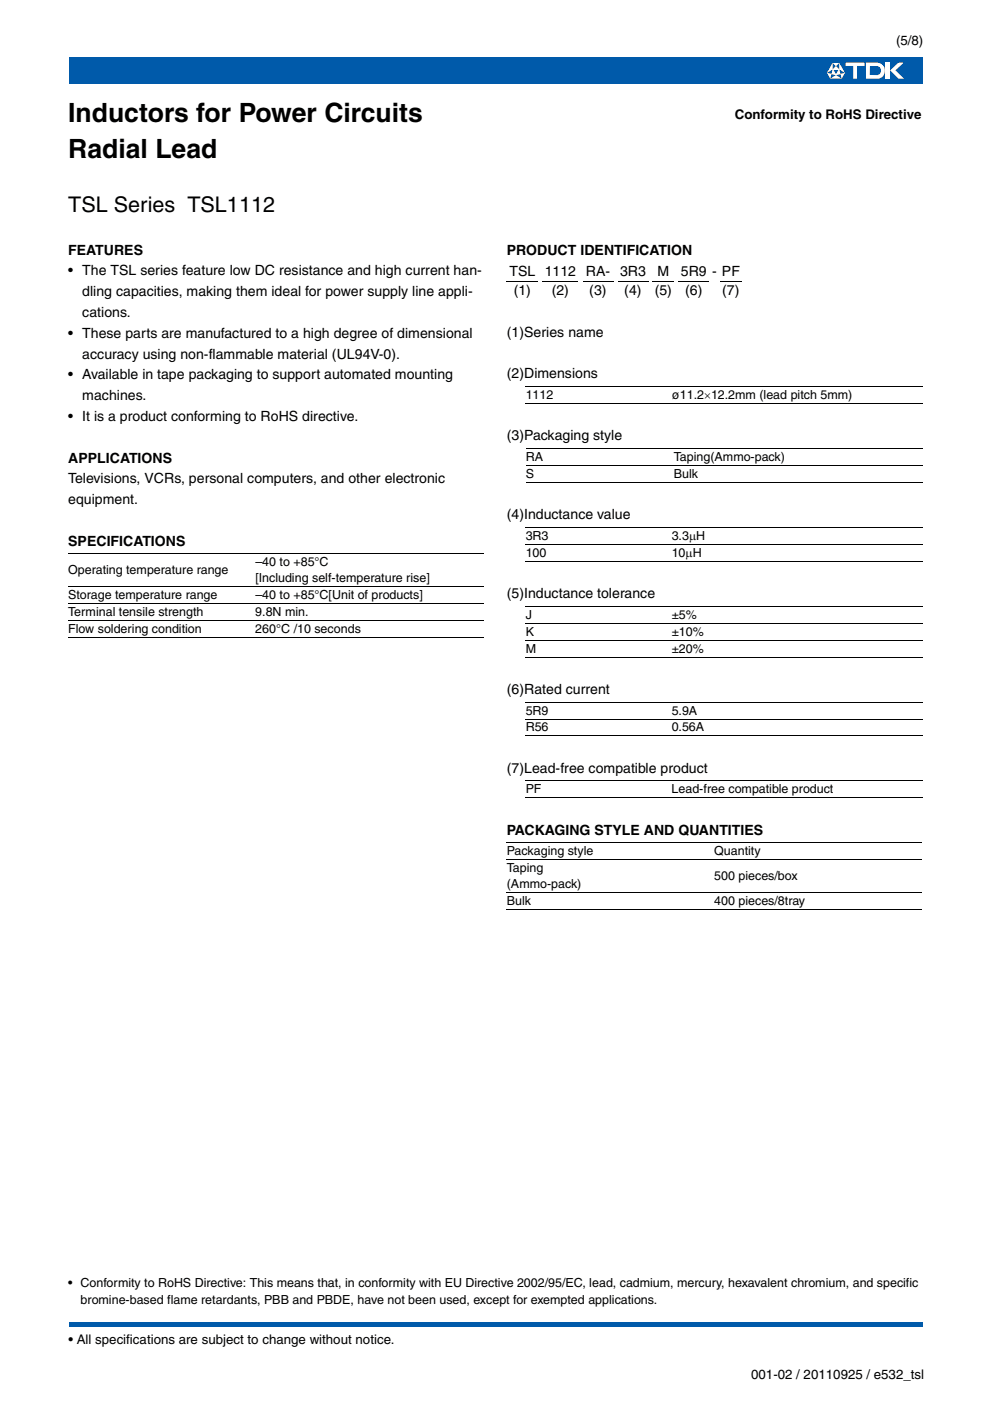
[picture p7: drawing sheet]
<svg xmlns="http://www.w3.org/2000/svg" width="210mm" height="297mm" viewBox="0 0 210 297" stroke-linecap="round" stroke-linejoin="round" font-family="sans-serif">
<defs><g id="words">
<g font-size="5.6">
<text x="14.5" y="25.8">Inductors for Power Circuits</text>
<text x="14.5" y="33.5">Radial Lead</text>
</g>
<text font-size="4.6" x="14.5" y="45">TSL Series TSL1112</text>
<g font-size="3">
<text x="14.5" y="54">FEATURES</text>
<text x="107.5" y="54">PRODUCT IDENTIFICATION</text>
<text x="14.5" y="58.4">• The TSL series feature low DC resistance and high current han-</text>
<text x="108" y="58.6">TSL 1112 RA-</text>
<text x="131.5" y="58.6">3R3</text>
<text x="139.4" y="58.6">M</text>
<text x="144.4" y="58.6">5R9 - PF</text>
<text x="17.4" y="62.8">dling capacities, making them ideal for power supply line appli-</text>
<text x="108.9" y="62.5">(1)</text>
<text x="117" y="62.5">(2)</text>
<text x="125" y="62.5">(3)</text>
<text x="132.4" y="62.5">(4)</text>
<text x="138.8" y="62.5">(5)</text>
<text x="145.2" y="62.5">(6)</text>
<text x="153.1" y="62.5">(7)</text>
<text x="14.5" y="71.6">• These parts are manufactured to a high degree of dimensional</text>
<text x="17.4" y="67.2">cations.</text>
<text x="107.5" y="71.4">(1)Series name</text>
<text x="17.4" y="76.1">accuracy using non-flammable material (UL94V-0).</text>
<text x="14.5" y="80.5">• Available in tape packaging to support automated mounting</text>
<text x="107.5" y="80.2">(2)Dimensions</text>
<text x="14.5" y="89.3">• It is a product conforming to RoHS directive.</text>
<text x="17.4" y="84.9">machines.</text>
<text x="107.5" y="93.4">(3)Packaging style</text>
<text x="14.5" y="98.1">APPLICATIONS</text>
<text x="14.5" y="102.5">Televisions, VCRs, personal computers, and other electronic</text>
<text x="14.5" y="106.9">equipment.</text>
<text x="107.5" y="110.1">(4)Inductance value</text>
<text x="14.5" y="115.7">SPECIFICATIONS</text>
<text x="107.5" y="126.8">(5)Inductance tolerance</text>
<text x="107.5" y="147.1">(6)Rated current</text>
<text x="107.5" y="163.9">(7)Lead-free compatible product</text>
<text x="107.5" y="177">PACKAGING STYLE AND QUANTITIES</text>
</g>
<g font-size="2.8">
<text x="190" y="9.6">(5/8)</text>
<text x="155.8" y="25.2">Conformity to RoHS Directive</text>
<text x="14.5" y="284.9">• All specifications are subject to change without notice.</text>
<text x="159.3" y="292.4">001-02 / 20110925 / e532_tsl</text>
</g>
<g font-size="2.6">
<text x="111.5" y="84.6">1112</text>
<text x="142.5" y="84.6">ø11.2×12.2mm (lead pitch 5mm)</text>
<text x="111.5" y="97.7">RA</text>
<text x="111.5" y="101.3">S</text>
<text x="142.9" y="97.7">Taping(Ammo-pack)</text>
<text x="142.9" y="101.3">Bulk</text>
<text x="111.5" y="114.4">3R3</text>
<text x="111.5" y="118">100</text>
<text x="142.4" y="114.4">3.3µH</text>
<text x="142.4" y="118">10µH</text>
<text x="14.5" y="121.8">Operating temperature range</text>
<text x="54.1" y="120.1">–40 to +85°C</text>
<text x="54.1" y="123.4">[Including self-temperature rise]</text>
<text x="14.5" y="127">Storage temperature range</text>
<text x="14.5" y="130.6">Terminal tensile strength</text>
<text x="54.1" y="130.6">9.8N min.</text>
<text x="54.1" y="127">–40 to +85°C[Unit of products]</text>
<text x="111.5" y="131.2">J</text>
<text x="142.4" y="131.2">±5%</text>
<text x="14.5" y="134.2">Flow soldering condition</text>
<text x="54.1" y="134.2">260°C /10 seconds</text>
<text x="111.5" y="134.8">K</text>
<text x="142.4" y="134.8">±10%</text>
<text x="111.5" y="138.4">M</text>
<text x="142.4" y="138.4">±20%</text>
<text x="111.5" y="151.5">5R9</text>
<text x="111.5" y="155.1">R56</text>
<text x="142.4" y="151.5">5.9A</text>
<text x="142.4" y="155.1">0.56A</text>
<text x="111.5" y="168.2">PF</text>
<text x="142.4" y="168.2">Lead-free compatible product</text>
<text x="107.5" y="181.3">Packaging style</text>
<text x="107.5" y="184.9">Taping</text>
<text x="151.4" y="181.3">Quantity</text>
<text x="107.5" y="188.3">(Ammo-pack)</text>
<text x="107.5" y="191.9">Bulk</text>
<text x="151.4" y="191.9">400 pieces/8tray</text>
<text x="151.4" y="186.6">500 pieces/box</text>
<text x="14.5" y="272.8">• Conformity to RoHS Directive: This means that, in conformity with EU Directive 2002/95/EC, lead, cadmium, mercury, hexavalent chromium, and specific</text>
<text x="17.1" y="276.5">bromine-based flame retardants, PBB and PBDE, have not been used, except for exempted applications.</text>
</g>
</g></defs>
<path d="M14.6 280.3h181v1h-181z" fill="#005aaa"/>
<path d="M14.6 12h181.4v6h-181.4z" fill="#fff"/>
<path d="M14.6 12.1h181v5.6h-181z" fill="#005aaa"/>
<g fill="#fff">
<path d="M179.3 13.3h4v.7h-1.6v2.7h-.8v-2.7h-1.6z"/>
<path d="M183.6 13.3h2.5a1.73 1.73 0 0 1 1.5 1.7 1.73 1.73 0 0 1-1.4 1.7h-2.6z"/>
</g>
<path d="M184.4 14h1.6a.97 .97 0 0 1 .8 1 .97 .97 0 0 1-.8 .9h-1.6z" fill="#005aaa"/>
<g fill="#fff">
<path d="M187.9 13.3h.8v3.4h-.8z"/>
<path d="M188.7 14.9l1.8-1.6h1.1l-1.8 1.6 1.9 1.8h-1.2z"/>
<path d="M176.5 13.3h1.4l1.3 2.1-.7 1.3h-2.5l-.7-1.3z"/>
</g>
<g fill="#005aaa">
<path d="M176.5 13.4l.7 .6-.7 .7z"/>
<path d="M177.9 13.4v1.3l-.6-.7z"/>
<path d="M175.3 15.4l1.2-.7-.2 1z"/>
<path d="M176.3 15.7l.9 .3-1.2 .6z"/>
<path d="M178 14.7l1.1 .7-.9 .3z"/>
<path d="M177.3 16l.9-.3 .2 .9z"/>
</g>
<path d="M176.5 14.7h1.4l-.7 1.2z" fill="#005aaa" stroke="#fff" stroke-width=".21"/>
<g fill="none" stroke="#000" stroke-width=".21">
<path d="M107.5 59.6h6.5M115.1 59.6h7.5M123.6 59.6h6.4M131 59.6h6.4M138.4 59.6h4.5M143.9 59.6h6.4M152.7 59.6h4.5M111.5 82h84.1M111.5 85.6h84.1M111.5 95.1h84.1M111.5 98.7h84.1M14.5 117.4h88.2"/>
<path d="M111.5 102.3h84.1M111.5 111.8h84.1M111.5 115.4h84.1M111.5 119h84.1M14.5 124.4h88.2M14.5 128h88.2M14.5 131.6h88.2M14.5 135.2h88.2M111.5 128.5h84.1M111.5 132.1h84.1M111.5 135.7h84.1M111.5 139.3h84.1"/>
<path d="M111.5 148.8h84.1M111.5 152.4h84.1M111.5 156h84.1M107.5 178.7h88M111.5 165.6h84.2M111.5 169.2h84.2M107.5 182.3h88M107.5 189.2h88M107.5 192.8h88"/>
</g>
<use href="#words"/>
</svg>
